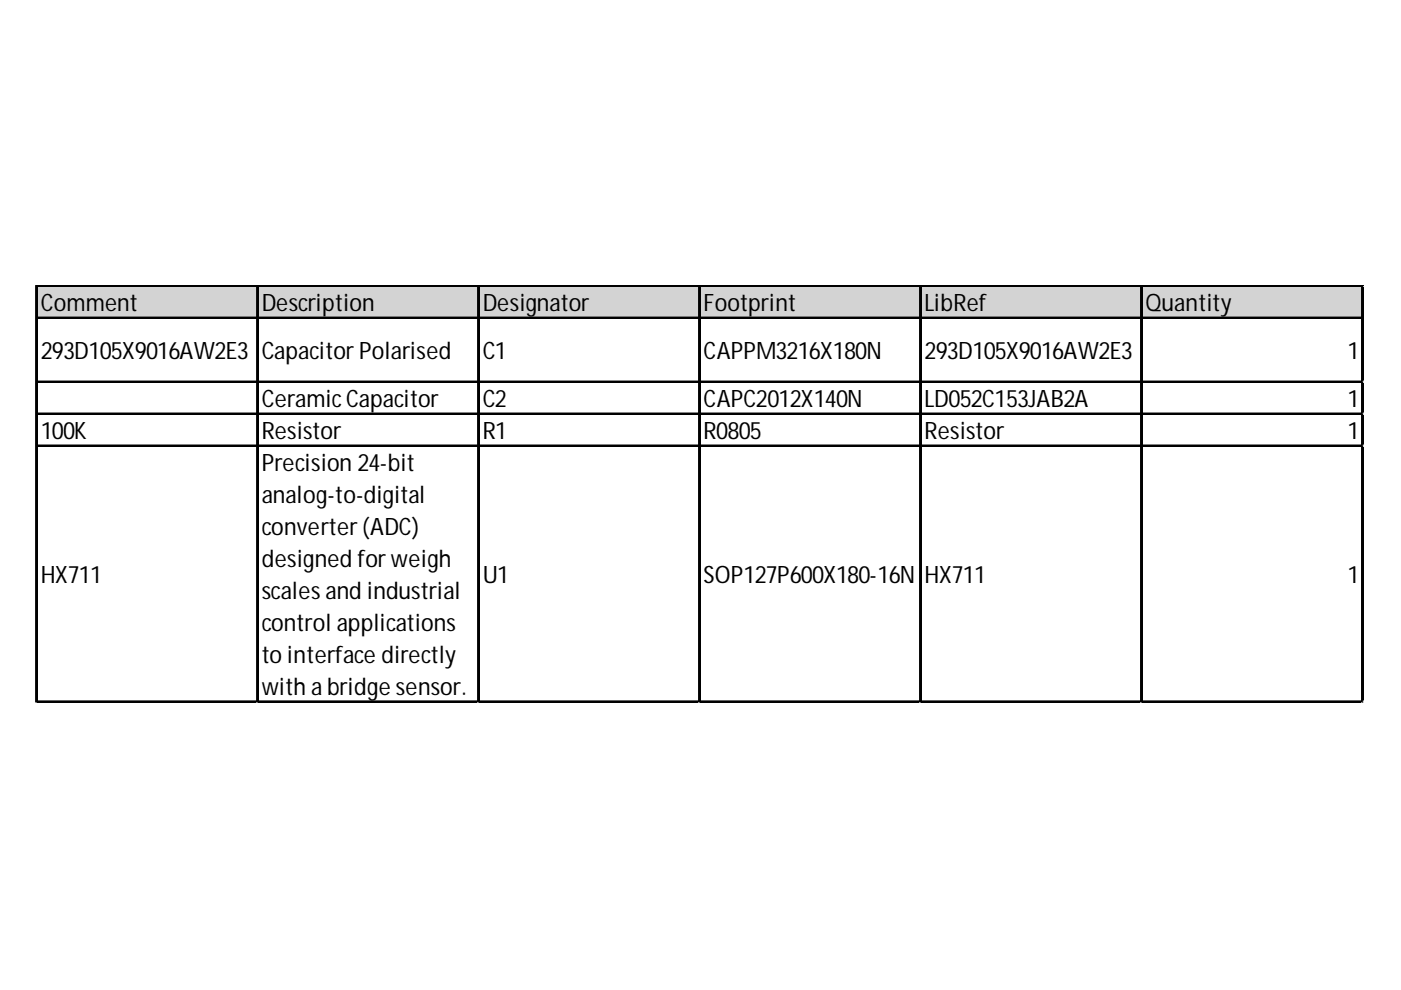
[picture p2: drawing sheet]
<svg xmlns="http://www.w3.org/2000/svg" width="297mm" height="210mm" viewBox="0 0 297 210" stroke-linecap="round" stroke-linejoin="round" font-family="sans-serif">
<defs><g id="words">
<g font-size="5.1">
<text x="8.6" y="66">Comment</text>
<text x="55.5" y="66">Description</text>
<text x="102.3" y="66">Designator</text>
<text x="149.2" y="66">Footprint</text>
<text x="196" y="66">LibRef</text>
<text x="242.9" y="66">Quantity</text>
<text x="8.6" y="76.2">293D105X9016AW2E3</text>
<text x="55.5" y="76.2">CapacitorPolarised</text>
<text x="102.3" y="76.2">C1</text>
<text x="149.2" y="76.2">CAPPM3216X180N</text>
<text x="196" y="76.2">293D105X9016AW2E3</text>
<text x="285.7" y="76.2">1</text>
<text x="55.5" y="86.4">CeramicCapacitor</text>
<text x="102.3" y="86.4">C2</text>
<text x="149.2" y="86.4">CAPC2012X140N</text>
<text x="196" y="86.4">LD052C153JAB2A</text>
<text x="285.7" y="86.4">1</text>
<text x="8.6" y="93.2">100K</text>
<text x="55.5" y="93.2">Resistor</text>
<text x="102.3" y="93.2">R1</text>
<text x="149.2" y="93.2">R0805</text>
<text x="196" y="93.2">Resistor</text>
<text x="285.7" y="93.2">1</text>
<text x="55.5" y="99.9">Precision24-bit</text>
<text x="55.5" y="106.7">analog-to-digital</text>
<text x="55.5" y="113.5">converter(ADC)</text>
<text x="8.6" y="123.7">HX711</text>
<text x="55.5" y="120.3">designedforweigh</text>
<text x="102.3" y="123.7">U1</text>
<text x="149.2" y="123.7">SOP127P600X180-16N</text>
<text x="196" y="123.7">HX711</text>
<text x="285.7" y="123.7">1</text>
<text x="55.5" y="127.1">scalesandindustrial</text>
<text x="55.5" y="133.8">control applications</text>
<text x="55.5" y="140.6">tointerfacedirectly</text>
<text x="55.5" y="147.4">withabridgesensor.</text>
</g>
</g></defs>
<path d="M7.9 60.8h281.2v6.8h-281.2z" fill="#d3d3d3"/>
<g fill="none" stroke="#000" stroke-width=".34">
<path d="M7.6 60.5v88.5M7.8 60.5v88.5M8 60.5h281.1M8 60.7h281.1M8 67.3h281.1M8 67.5h281.1M54.5 60.8v88.2M54.6 60.8v88.2M101.3 60.8v88.2M101.5 60.8v88.2M148.2 60.8v88.2M148.3 60.8v88.2"/>
<path d="M195 60.8v88.2M195.2 60.8v88.2M241.9 60.8v88.2M242 60.8v88.2M288.7 60.8v88.2M288.9 60.8v88.2M8 80.9h281.1M8 81h281.1M8 87.6h281.1M8 87.8h281.1M8 94.4h281.1M8 94.6h281.1"/>
<path d="M8 148.7h281.1M8 148.8h281.1"/>
</g>
<path d="M7.6 149v.1" fill="none" stroke="#d4d4d4" stroke-width=".34"/>
<path d="M7.6 149l.4 .1z" fill="#d4d4d4"/>
<path d="M54.5 149v.1" fill="none" stroke="#d4d4d4" stroke-width=".34"/>
<path d="M54.5 149l.3 .1z" fill="#d4d4d4"/>
<path d="M101.3 149v.1" fill="none" stroke="#d4d4d4" stroke-width=".34"/>
<path d="M101.3 149l.4 .1z" fill="#d4d4d4"/>
<path d="M148.2 149v.1" fill="none" stroke="#d4d4d4" stroke-width=".34"/>
<path d="M148.2 149l.3 .1z" fill="#d4d4d4"/>
<path d="M195 149v.1" fill="none" stroke="#d4d4d4" stroke-width=".34"/>
<path d="M195 149l.4 .1z" fill="#d4d4d4"/>
<path d="M241.9 149v.1" fill="none" stroke="#d4d4d4" stroke-width=".34"/>
<path d="M241.9 149l.3 .1z" fill="#d4d4d4"/>
<path d="M288.7 149v.1" fill="none" stroke="#d4d4d4" stroke-width=".34"/>
<path d="M288.7 149l.4 .1z" fill="#d4d4d4"/>
<path d="M289.1 80.9h.1" fill="none" stroke="#d4d4d4" stroke-width=".34"/>
<path d="M289.1 80.9v.3z" fill="#d4d4d4"/>
<path d="M289.1 87.6h.1" fill="none" stroke="#d4d4d4" stroke-width=".34"/>
<path d="M289.1 87.6v.4z" fill="#d4d4d4"/>
<path d="M289.1 94.4h.1" fill="none" stroke="#d4d4d4" stroke-width=".34"/>
<path d="M289.1 94.4v.4z" fill="#d4d4d4"/>
<path d="M289.1 148.7h.1" fill="none" stroke="#d4d4d4" stroke-width=".34"/>
<path d="M289.1 148.7v.3z" fill="#d4d4d4"/>
<use href="#words"/>
</svg>
